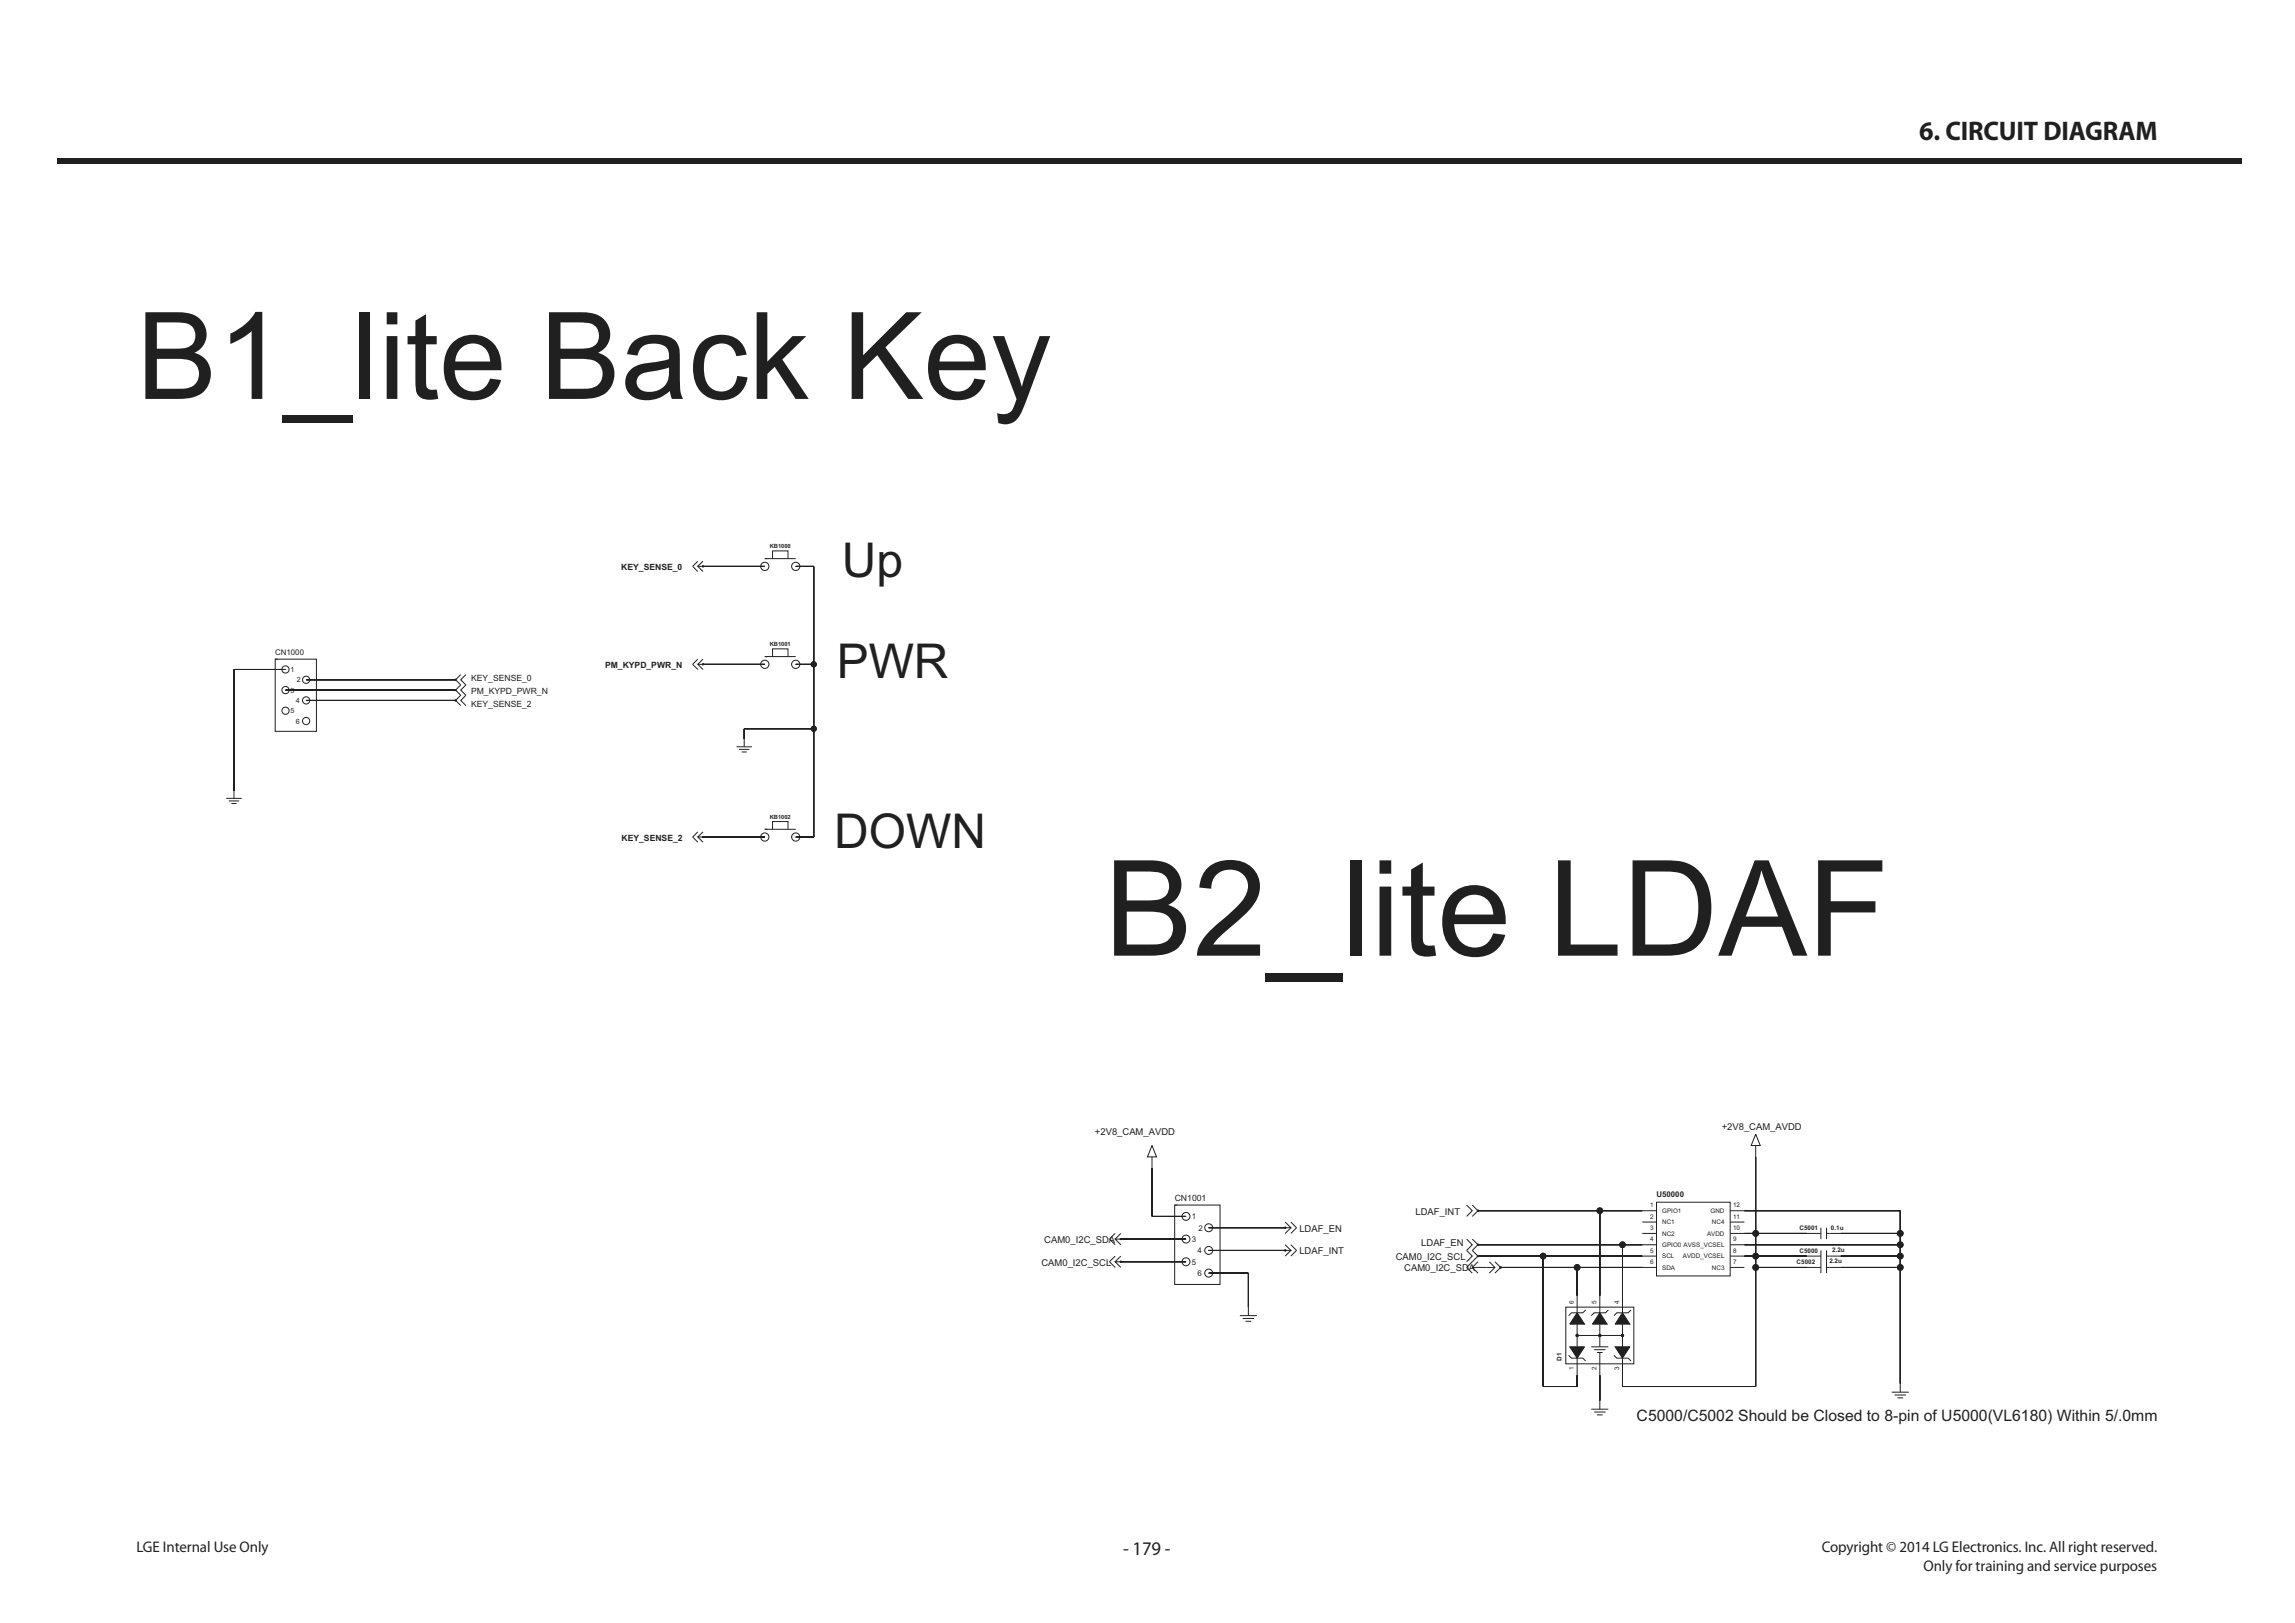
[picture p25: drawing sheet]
<svg xmlns="http://www.w3.org/2000/svg" width="420mm" height="297mm" viewBox="0 0 420 297" stroke-linecap="round" stroke-linejoin="round" font-family="sans-serif">
<defs><g id="words">
<text font-size="24.4" fill="#231f20" x="202.2" y="174.9">B2_lite LDAF</text>
<text font-size="22.2" fill="#231f20" x="25" y="73">B1_lite Back Key</text>
<g font-size="8.8" fill="#231f20">
<text x="154.1" y="105.6">Up</text>
<text x="153.2" y="124">PWR</text>
<text x="152.7" y="155.1">DOWN</text>
</g>
<text font-size="4.9" fill="#231f20" x="351.4" y="25.7">6. CIRCUIT DIAGRAM</text>
<text font-size="3.5" fill="#231f20" x="205.6" y="284.6">- 179 -</text>
<text font-size="2.9" fill="#231f20" x="299.6" y="260">C5000/C5002 Should be Closed to 8-pin of U5000(VL6180) Within 5/.0mm</text>
<g font-size="2.8" fill="#231f20">
<text x="25" y="284.1">LGE Internal Use Only</text>
<text x="333.5" y="284.1">Copyright © 2014 LG Electronics. Inc. All right reserved.</text>
<text x="352.2" y="287.5">Only for training and service purposes</text>
</g>
<g font-size="1.7" fill="#231f20">
<text x="200.5" y="207.7">+2V8_CAM_AVDD</text>
<text x="315.2" y="206.7">+2V8_CAM_AVDD</text>
<text x="191.2" y="227.5">CAM0_I2C_SDA</text>
<text x="237.9" y="225.4">LDAF_EN</text>
<text x="259.2" y="222.3">LDAF_INT</text>
<text x="190.7" y="231.7">CAM0_I2C_SCL</text>
<text x="237.9" y="229.6">LDAF_INT</text>
<text x="255.5" y="230.6">CAM0_I2C_SCL</text>
<text x="257.1" y="232.7">CAM0_I2C_SDA</text>
<text x="260.2" y="228">LDAF_EN</text>
</g>
<g font-size="1.6" fill="#231f20">
<text x="113.7" y="104.3">KEY_SENSE_0</text>
<text x="86.2" y="124.6">KEY_SENSE_0</text>
<text x="110.8" y="122.2">PM_KYPD_PWR_N</text>
<text x="86.2" y="129.3">KEY_SENSE_2</text>
<text x="86.2" y="127">PM_KYPD_PWR_N</text>
<text x="113.8" y="153.9">KEY_SENSE_2</text>
<text x="215.1" y="219.7">CN1001</text>
</g>
<g font-size="1.4" fill="#231f20">
<text x="50.4" y="119.9">CN1000</text>
<text x="303.3" y="219">U50000</text>
<text x="218.2" y="227.3">3</text>
<text x="218.2" y="223.1">1</text>
<text x="219.4" y="225.2">2</text>
<text x="218.2" y="231.4">5</text>
<text x="219.2" y="233.5">6</text>
<text x="219.2" y="229.4">4</text>
</g>
<g font-size="1.3" fill="#231f20">
<text x="53.2" y="123">1</text>
<text x="54.4" y="124.9">2</text>
<text x="53.2" y="130.5">5</text>
<text x="53.2" y="126.8">3</text>
<text x="54.2" y="128.7">4</text>
<text x="54.2" y="132.4">6</text>
</g>
<g font-size="1.2" fill="#231f20">
<text x="302.1" y="221">1</text>
<text x="317.3" y="221">12</text>
<text x="302.1" y="227.2">4</text>
<text x="302.1" y="225.1">3</text>
<text x="302.1" y="223">2</text>
<text x="304.3" y="222">GPIO1</text>
<text x="304.3" y="226.2">NC2</text>
<text x="304.3" y="224.1">NC1</text>
<text x="312.5" y="226.2">AVDD</text>
<text x="313.2" y="222">GND</text>
<text x="313.4" y="224.1">NC4</text>
<text x="317.3" y="223">11</text>
<text x="317.3" y="227.2">9</text>
<text x="317.3" y="225.1">10</text>
<text x="329.4" y="225.2">C5001</text>
<text x="335.2" y="225.2">0.1u</text>
<text x="302.1" y="231.3">6</text>
<text x="302.1" y="229.3">5</text>
<text x="304.3" y="230.3">SCL</text>
<text x="304.3" y="228.2">GPIO0 AVSS_VCSEL</text>
<text x="304.3" y="232.4">SDA</text>
<text x="308.1" y="230.3">AVDD_VCSEL</text>
<text x="313.4" y="232.4">NC3</text>
<text x="317.3" y="229.3">8</text>
<text x="317.3" y="231.3">7</text>
<text x="328.9" y="231.4">C5002</text>
<text x="329.4" y="229.3">C5000</text>
<text x="334.9" y="231.2">2.2u</text>
<text x="335.4" y="229.2">2.2u</text>
<text x="288.1" y="238.7" transform="rotate(-90 288.1 238.7)">6</text>
<text x="292.3" y="238.7" transform="rotate(-90 292.3 238.7)">5</text>
<text x="296.4" y="238.7" transform="rotate(-90 296.4 238.7)">4</text>
<text x="285.8" y="249.1" transform="rotate(-90 285.8 249.1)">D1</text>
<text x="288.1" y="250.8" transform="rotate(-90 288.1 250.8)">1</text>
<text x="292.3" y="250.8" transform="rotate(-90 292.3 250.8)">2</text>
<text x="296.4" y="250.8" transform="rotate(-90 296.4 250.8)">3</text>
</g>
<g font-size="1" fill="#231f20">
<text x="140.9" y="100.4">KB1000</text>
<text x="140.9" y="118.3">KB1001</text>
<text x="140.9" y="149.9">KB1002</text>
</g>
</g></defs>
<path d="M10.4 29h400v1h-400z" fill="#231f20"/>
<g fill="none" stroke="#231f20" stroke-width=".18">
<path d="M127.8 120.6l-1 1 1 .9M128.7 120.6l-.9 1M128.7 121.6h-.9l.9 .9M128.7 121.6h.1M140 151.8h5.7M141.4 151.8v-1.4h2.9v1.4"/>
<circle cx="140" cy="153.2" r=".75"/>
<circle cx="145.7" cy="153.2" r=".75"/>
</g>
<circle cx="128.7" cy="121.6" r=".09" fill="#231f20"/>
<g fill="none" stroke="#231f20" stroke-width=".18">
<path d="M127.8 102.7l-1 1 1 .9M128.7 102.7l-.9 1M128.7 103.7h-.9l.9 .9M128.7 103.7h.1M134.8 136.7h2.9M135.3 137.2h1.9M135.8 137.6h.9M136.2 135.3v1.4"/>
<circle cx="128.7" cy="121.6" r=".09"/>
</g>
<circle cx="128.7" cy="103.7" r=".09" fill="#231f20"/>
<g fill="none" stroke="#231f20" stroke-width=".18">
<path d="M127.8 152.2l-1 1 1 .9M128.7 152.2l-.9 1M128.7 153.2h-.9l.9 .9M128.7 153.2h.1"/>
<circle cx="128.7" cy="103.7" r=".09"/>
</g>
<circle cx="128.7" cy="153.2" r=".09" fill="#231f20"/>
<g fill="none" stroke="#231f20" stroke-width=".18">
<path d="M50.4 120.6h7.5v13.2h-7.5zM50.4 120.6h.5M84.3 123.5l-.9 .9 .9 1M85.3 123.5l-1 .9 1 1"/>
<circle cx="52.3" cy="126.3" r=".66"/>
<circle cx="52.3" cy="122.5" r=".66"/>
<circle cx="52.3" cy="130.1" r=".66"/>
<circle cx="56" cy="124.4" r=".66"/>
<circle cx="56" cy="128.2" r=".66"/>
<circle cx="56" cy="132" r=".66"/>
<circle cx="128.7" cy="153.2" r=".09"/>
</g>
<circle cx="83.4" cy="124.4" r=".09" fill="#231f20"/>
<g fill="none" stroke="#231f20" stroke-width=".18">
<path d="M84.3 125.4l-.9 .9 .9 .9M85.3 125.4l-1 .9 1 .9"/>
<circle cx="83.4" cy="124.4" r=".09"/>
</g>
<circle cx="83.4" cy="126.3" r=".09" fill="#231f20"/>
<g fill="none" stroke="#231f20" stroke-width=".18">
<path d="M84.3 127.2l-.9 1 .9 .9M85.3 127.2l-1 1 1 .9"/>
<circle cx="83.4" cy="126.3" r=".09"/>
</g>
<circle cx="83.4" cy="128.2" r=".09" fill="#231f20"/>
<g fill="none" stroke="#231f20" stroke-width=".18">
<path d="M140 102.2h5.7M141.4 102.2v-1.4h2.9v1.4M145.7 103.7h3.3zM149 103.7v17.9M56 128.2h27.4zM140 120.2h5.7M141.4 120.2v-1.4h2.9v1.4M145.7 121.6h3.3zM149 133.4v19.8zM41.4 146.1h2.8M41.9 146.6h1.9M42.4 147.1h.9"/>
<path d="M42.8 144.7v1.4M128.7 153.2h11.3zM145.7 153.2h3.3z"/>
<circle cx="140" cy="103.7" r=".75"/>
<circle cx="145.7" cy="103.7" r=".75"/>
<circle cx="83.4" cy="128.2" r=".09"/>
<circle cx="140" cy="121.6" r=".75"/>
<circle cx="145.7" cy="121.6" r=".75"/>
</g>
<path d="M136.2 133.4v1.9z" fill="#231f20"/>
<path d="M136.2 133.4h12.8M136.2 133.4v1.9M149 121.6v11.8z" fill="none" stroke="#231f20" stroke-width=".18"/>
<circle cx="149" cy="133.4" r=".47" fill="#231f20"/>
<circle cx="149" cy="133.4" r=".47" fill="none" stroke="#231f20" stroke-width=".18"/>
<circle cx="149" cy="121.6" r=".47" fill="#231f20"/>
<g fill="none" stroke="#231f20" stroke-width=".18">
<path d="M128.7 103.7h11.3zM42.8 122.5h9.5zM42.8 122.5v22.2zM52.3 126.3h31.1zM56 124.4h27.4zM128.7 121.6h11.3zM235.3 224.7h.1M235.3 223.7l1 1h-1M236.3 223.7l1.1 1-1.1 1M236.3 224.7l-1 1"/>
<circle cx="149" cy="121.6" r=".47"/>
</g>
<circle cx="235.3" cy="224.7" r=".1" fill="#231f20"/>
<g fill="none" stroke="#231f20" stroke-width=".18">
<path d="M235.3 228.9h.1M235.3 227.8l1 1.1h-1M236.3 227.8l1.1 1.1-1.1 1M236.3 228.9l-1 1"/>
<circle cx="235.3" cy="224.7" r=".1"/>
</g>
<circle cx="235.3" cy="228.9" r=".1" fill="#231f20"/>
<g fill="none" stroke="#231f20" stroke-width=".18">
<path d="M268.5 220.5l1 1.1-1 1M269.5 220.5l1.1 1.1-1.1 1"/>
<circle cx="235.3" cy="228.9" r=".1"/>
</g>
<circle cx="270.6" cy="221.6" r=".1" fill="#231f20"/>
<g fill="none" stroke="#231f20" stroke-width=".18">
<path d="M268.5 226.8l1 1-1 1.1M269.5 226.8l1.1 1-1.1 1.1"/>
<circle cx="270.6" cy="221.6" r=".1"/>
</g>
<circle cx="270.6" cy="227.8" r=".1" fill="#231f20"/>
<g fill="none" stroke="#231f20" stroke-width=".18">
<path d="M204.2 225.7l-1.1 1.1 1.1 1M205.2 225.7l-1 1.1M205.2 226.8h-1l1 1M205.2 226.8h.1M215.1 220.5h8.3v14.6h-8.3zM215.1 220.5h.5M330.8 225.7h2.6M330.8 229.9h2.6M333.4 224.7v2.1M333.4 228.9v2M334.4 225.7h2.6M334.4 229.9h2.6"/>
<path d="M334.4 224.7v2.1M334.4 228.9v2M291.3 257.9h3.1M291.8 258.4h2.1M292.4 258.9h1M292.9 256.4v1.5"/>
<circle cx="217.1" cy="230.9" r=".73"/>
<circle cx="217.1" cy="222.6" r=".73"/>
<circle cx="217.1" cy="226.8" r=".73"/>
<circle cx="221.3" cy="233" r=".73"/>
<circle cx="221.3" cy="224.7" r=".73"/>
<circle cx="221.3" cy="228.9" r=".73"/>
<circle cx="270.6" cy="227.8" r=".1"/>
</g>
<circle cx="205.2" cy="226.8" r=".1" fill="#231f20"/>
<g fill="none" stroke="#231f20" stroke-width=".18">
<path d="M228.5 239.2v1.6M288.7 237.2v3.1M292.9 237.2v3.1M297 237.2v3.1M330.8 232h2.6M333.4 230.9v2.1M334.4 232h2.6M334.4 230.9v2.1M227 240.8h3.1M227.5 241.3h2.1M228 241.8h1.1M288.7 249.6v2.1"/>
<path d="M292.9 249.6v2.1M297 249.6v2.1"/>
<circle cx="205.2" cy="226.8" r=".1"/>
</g>
<path d="M288.7 240.3l1.4 2h-2.7z" fill="#231f20"/>
<path d="M290.3 239.7l-.5 .6h-2.1l-.5 .5M288.7 240.3l1.4 2h-2.7z" fill="none" stroke="#231f20" stroke-width=".18"/>
<path d="M292.9 240.3l1.3 2h-2.7z" fill="#231f20"/>
<path d="M294.4 239.7l-.5 .6h-2.1l-.5 .5M292.9 240.3l1.3 2h-2.7z" fill="none" stroke="#231f20" stroke-width=".18"/>
<path d="M297 240.3l1.4 2h-2.7z" fill="#231f20"/>
<path d="M298.6 239.7l-.5 .6h-2.1l-.5 .5M292.9 242.3v4.2M297 240.3l1.4 2h-2.7z" fill="none" stroke="#231f20" stroke-width=".18"/>
<path d="M295.7 246.5h2.7l-1.4 2.1z" fill="#231f20"/>
<path d="M295.5 248l.5 .6h2.1l.5 .5M295.7 246.5h2.7l-1.4 2.1z" fill="none" stroke="#231f20" stroke-width=".18"/>
<path d="M287.4 246.5h2.7l-1.4 2.1z" fill="#231f20"/>
<path d="M286.7 239.2h12.4v10.4h-12.4zM287.2 248l.5 .6h2.1l.5 .5M287.4 246.5h2.7l-1.4 2.1zM288.7 242.3v4.2M288.7 248.6v1M288.7 244.4h8.3M291.3 246.5h3.1M291.8 247h2.1M292.4 247.5h1M292.9 247.5v2.1M297 242.3v4.2M297 248.6v1" fill="none" stroke="#231f20" stroke-width=".18"/>
<circle cx="288.7" cy="244.4" r=".21" fill="#231f20"/>
<circle cx="288.7" cy="244.4" r=".21" fill="none" stroke="#231f20" stroke-width=".18"/>
<circle cx="292.9" cy="244.4" r=".21" fill="#231f20"/>
<circle cx="292.9" cy="244.4" r=".21" fill="none" stroke="#231f20" stroke-width=".18"/>
<circle cx="297" cy="244.4" r=".21" fill="#231f20"/>
<g fill="none" stroke="#231f20" stroke-width=".18">
<path d="M269.5 232h4.2M269.5 230.9l-1 1.1 1 1M270.6 230.9l-1.1 1.1 1.1 1M272.7 230.9l1 1.1-1 1M273.7 230.9l1 1.1-1 1M274.7 232h.1M300.7 223.7h2.6M300.7 232h2.6M300.7 221.6h2.6M300.7 229.9h2.6M300.7 225.7h2.6M300.7 227.8h2.6"/>
<path d="M303.3 220h13.5v13.5h-13.5zM316.8 223.7h2.6M316.8 232h2.6M316.8 221.6h2.6M316.8 229.9h2.6M316.8 225.7h2.6M316.8 227.8h2.6"/>
<circle cx="297" cy="244.4" r=".21"/>
</g>
<circle cx="274.7" cy="232" r=".1" fill="#231f20"/>
<g fill="none" stroke="#231f20" stroke-width=".18">
<path d="M268.5 228.9l1 1-1 1M269.5 228.9l1.1 1-1.1 1"/>
<circle cx="274.7" cy="232" r=".1"/>
</g>
<circle cx="270.6" cy="229.9" r=".1" fill="#231f20"/>
<g fill="none" stroke="#231f20" stroke-width=".18">
<path d="M321.4 207.6l.9 2.1h-1.7zM321.4 209.7v2M204.2 229.9l-1.1 1 1.1 1.1M205.2 229.9l-1 1M205.2 230.9h-1l1 1.1M205.2 230.9h.1M346.3 254.8h3.1M346.9 255.3h2M347.4 255.8h1M347.9 253.2v1.6"/>
<circle cx="270.6" cy="229.9" r=".1"/>
</g>
<circle cx="205.2" cy="230.9" r=".1" fill="#231f20"/>
<g fill="none" stroke="#231f20" stroke-width=".18">
<path d="M210.9 209.7l.8 2h-1.6zM210.9 211.7v2.1M319.4 227.8h28.5zM319.4 221.6h28.5zM337 229.9h10.9zM337 232h10.9zM337 225.7h10.9zM347.9 227.8v2.1M347.9 221.6v31.6v-21.2M347.9 229.9v2.1M347.9 225.7v2.1M347.9 221.6v4.1"/>
<circle cx="205.2" cy="230.9" r=".1"/>
</g>
<circle cx="347.9" cy="232" r=".52" fill="#231f20"/>
<circle cx="347.9" cy="232" r=".52" fill="none" stroke="#231f20" stroke-width=".18"/>
<circle cx="347.9" cy="229.9" r=".52" fill="#231f20"/>
<circle cx="347.9" cy="229.9" r=".52" fill="none" stroke="#231f20" stroke-width=".18"/>
<circle cx="347.9" cy="227.8" r=".52" fill="#231f20"/>
<circle cx="347.9" cy="227.8" r=".52" fill="none" stroke="#231f20" stroke-width=".18"/>
<circle cx="347.9" cy="225.7" r=".52" fill="#231f20"/>
<g fill="none" stroke="#231f20" stroke-width=".18">
<path d="M221.3 233h7.2zM228.5 233v6.2zM270.6 221.6h30.1zM292.9 221.6v15.6zM292.9 251.7v4.7z"/>
<circle cx="347.9" cy="225.7" r=".52"/>
</g>
<circle cx="292.9" cy="221.6" r=".52" fill="#231f20"/>
<g fill="none" stroke="#231f20" stroke-width=".18">
<path d="M221.3 228.9h14zM270.6 227.8h30.1zM297 227.8v9.4z"/>
<circle cx="292.9" cy="221.6" r=".52"/>
</g>
<circle cx="297" cy="227.8" r=".52" fill="#231f20"/>
<g fill="none" stroke="#231f20" stroke-width=".18">
<path d="M221.3 224.7h14zM270.6 229.9h30.1zM282.5 229.9v23.9M282.5 253.8h6.2M288.7 251.7v2.1z"/>
<circle cx="297" cy="227.8" r=".52"/>
</g>
<circle cx="282.5" cy="229.9" r=".52" fill="#231f20"/>
<g fill="none" stroke="#231f20" stroke-width=".18">
<path d="M205.2 230.9h11.9zM274.7 232h26zM288.7 232v5.2z"/>
<circle cx="282.5" cy="229.9" r=".52"/>
</g>
<circle cx="288.7" cy="232" r=".52" fill="#231f20"/>
<g fill="none" stroke="#231f20" stroke-width=".18">
<path d="M205.2 226.8h11.9zM319.4 225.7h11.4zM319.4 229.9h11.4zM321.4 225.7v4.2M321.4 229.9v2.1M321.4 232v21.8M321.4 225.7v-14v42.1M321.4 232h9.4zM297 251.7v2.1zM297 253.8h24.4"/>
<circle cx="288.7" cy="232" r=".52"/>
</g>
<circle cx="321.4" cy="229.9" r=".52" fill="#231f20"/>
<circle cx="321.4" cy="229.9" r=".52" fill="none" stroke="#231f20" stroke-width=".18"/>
<circle cx="321.4" cy="232" r=".52" fill="#231f20"/>
<circle cx="321.4" cy="232" r=".52" fill="none" stroke="#231f20" stroke-width=".18"/>
<circle cx="321.4" cy="225.7" r=".52" fill="#231f20"/>
<g fill="none" stroke="#231f20" stroke-width=".18">
<path d="M210.9 213.8v8.8zM210.9 222.6h6.2z"/>
<circle cx="321.4" cy="225.7" r=".52"/>
</g>
<use href="#words"/>
</svg>
